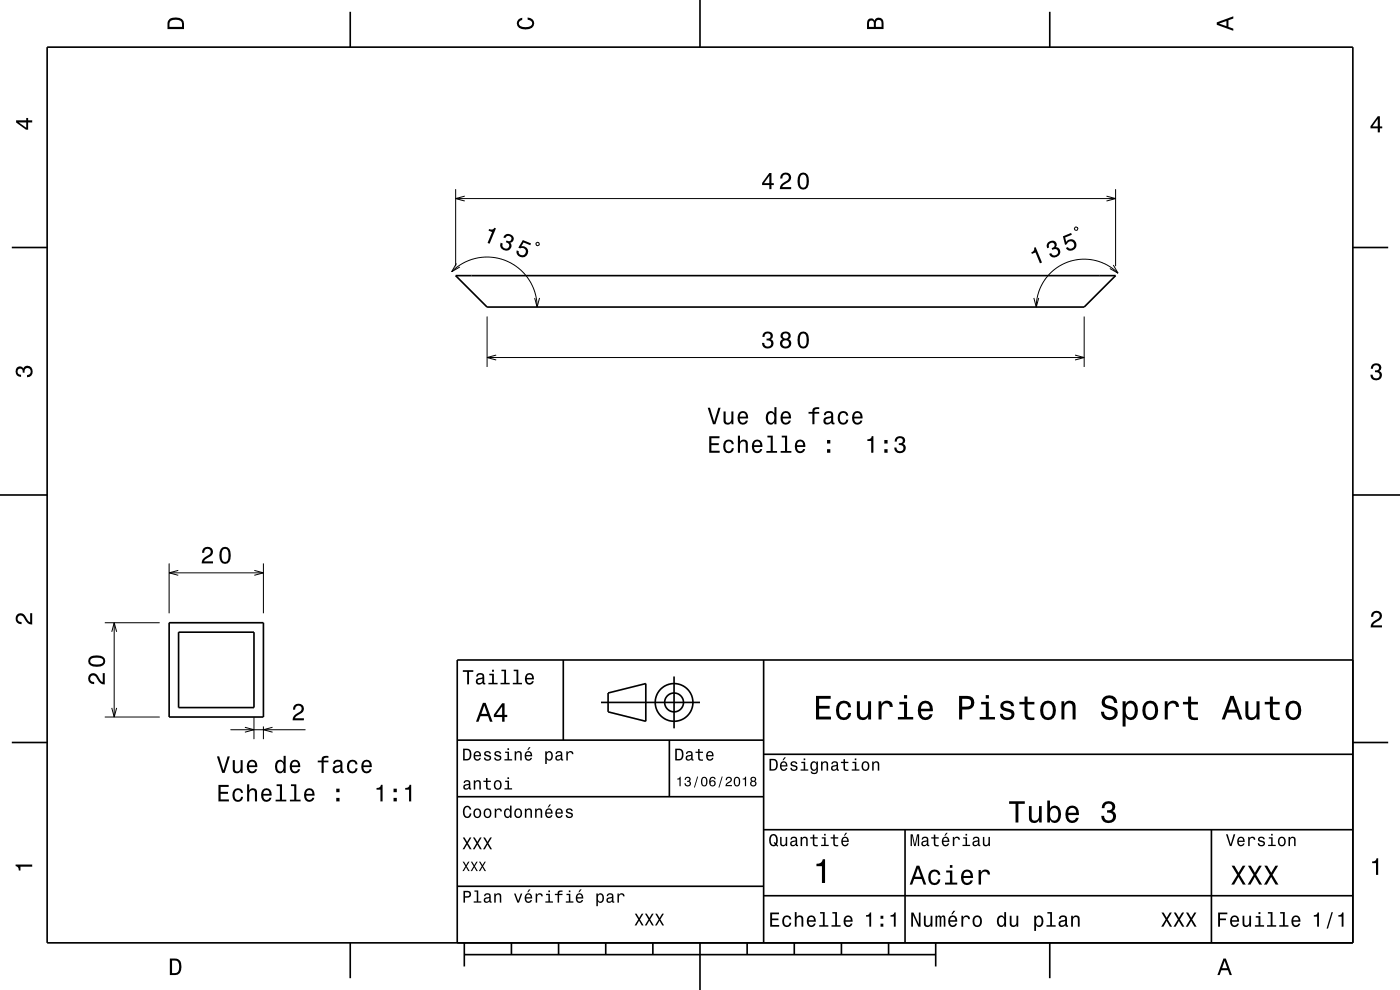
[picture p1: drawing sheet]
<svg xmlns="http://www.w3.org/2000/svg" width="297mm" height="210mm" viewBox="0 0 297 210" stroke-linecap="round" stroke-linejoin="round" font-family="sans-serif">
<g fill="none" stroke="#000" stroke-width=".21">
<path d="M95.8 57.6a10.6 10.6 0 0 1 11.6-2.3 10.6 10.6 0 0 1 6.5 9.8M96.7 40.1v16.4M96.7 42.1h140M96.8 55.9l-1 1.7 1.8-1M98.6 41.6l-1.9 .5 1.9 .5M113.8 51.5h.5v.5h-.5zM228 48.2l.3-.1 .3 .2-.1 .5h-.5zM234.7 41.6l2 .5-2 .5M236.2 56.2l1 1.8-1.8-1M236.7 40.1v16.4M237.2 58a10.2 10.2 0 0 0-11.1-2.2 10.2 10.2 0 0 0-6.3 9.3M103.3 67.1v10.7"/>
<path d="M103.3 75.8h126.7M105.3 75.3l-2 .5 2 .6M113.4 63.2l.5 1.9 .6-1.9M219.3 63.2l.5 1.9 .6-1.9M228.1 75.3l1.9 .5-1.9 .6M230 67.1v10.7M35.9 119.5v10.6M55.9 119.5v10.6M22.2 132.1h11.7M23.7 134l.5-1.9 .5 1.9M24.2 132.1v20M35.9 121.5h20"/>
<path d="M37.8 121l-1.9 .5 1.9 .5M54 121l1.9 .5-1.9 .5M22.2 152.1h11.7M23.7 150.2l.5 1.9 .5-1.9M48.9 154.8h15.9M52 154.3l1.9 .5-1.9 .5M53.9 152.1v4.7M55.9 154.1v2.7M57.8 154.3l-1.9 .5 1.9 .5"/>
</g>
<g fill="none" stroke="#000" stroke-width=".35">
<path d="M10 10h277v190h-277zM74.3 2.5v7.5M148.5 0v10M222.7 2.5v7.5M2.5 52.5h7.5M96.7 58.5h140l-6.7 6.6h-126.7zM287 52.5h7.5M0 105h10M287 105h10M35.9 132.1h20v20h-20zM37.9 134.1h16v16h-16zM119.5 140v17"/>
<path d="M162 140v60M287 140h-190v60M2.5 157.5h7.5M97 157h65M127.5 149h21M129 147l8-2v8l-8-2zM142 157v12M143 143.5v11M287 157.5h7.5M97 169h65M162 176h125M162 160h125"/>
<path d="M192 176v24M257 176v24M97 188h65M162 190h125M74.3 200v7.5M98.5 202.5h100M98.5 200v5M108.5 200v2.5M118.5 200v2.5M128.5 200v2.5M138.5 200v2.5M148.5 200v10"/>
<path d="M158.5 200v2.5M168.5 200v2.5M178.5 200v2.5M188.5 200v2.5M198.5 200v5M222.7 200v7.5"/>
<circle cx="143" cy="149" r="2"/>
<circle cx="143" cy="149" r="4"/>
</g>
<g fill="#000">
<path d="M36 4a2.18 2.18 0 0 0-.5 2.2h3.5v-1.2a1.43 1.43 0 0 0-1.7-1.3zM36.3 4.4a2.15 2.15 0 0 1 2.2 .3l.1 1h-2.6v-1z" fill-rule="evenodd"/>
<path d="M109.9 4.2l.9-.4v.4a.7 .7 0 0 0-.7 .5 .7 .7 0 0 0 .3 .8 1.7 1.7 0 0 0 2.5-.5 .9 .9 0 0 0-1-.8v-.5a1.24 1.24 0 0 1 1.4 1.1 1.24 1.24 0 0 1-1 1.4 2.22 2.22 0 0 1-2.5-.7l-.2-.5z" fill-rule="evenodd"/>
<path d="M184.2 4.2l-.3 .7v1.3h3.5v-1.3a.98 .98 0 0 0-.7-1.1 .98 .98 0 0 0-1.2 .6 .84 .84 0 0 0-1.3-.2zM184.5 4.5a.54 .54 0 0 1 .6-.1 .54 .54 0 0 1 .3 .6v.7h-1zM185.9 4.4a.62 .62 0 0 1 .8-.1 .62 .62 0 0 1 .3 .6v.8h-1.2z" fill-rule="evenodd"/>
<path d="M258.1 4.7v.6l3.5 1.2v-.4l-1-.4v-1.4l1-.4v-.4zM258.6 5l1.6-.5v1z" fill-rule="evenodd"/>
<path d="M3.4 25.5v.5l2.1 1.5h.5v-1.5h.8v-.5h-.8v-.5h-.4v.5zM4 26h1.6v1.1z" fill-rule="evenodd"/>
<path d="M292.3 24.7l-1.6 2.1v.4h1.6v.9h.4v-.9h.5v-.4h-.5v-2.1zM292.3 25.2v1.6h-1.1z" fill-rule="evenodd"/>
<path d="M103.8 48.6l-.2 .3 .8 .3-1 2.3 .5 .2 1.3-3.3-.3-.1a.77 .77 0 0 1-1.1 .3zM107 49.9l-.2 .5 .4 .1a.62 .62 0 0 1 .6-.6 .62 .62 0 0 1 .6 .6 .62 .62 0 0 1-.5 .7l-.4-.2-.2 .4a.72 .72 0 0 1 .7 .7 .72 .72 0 0 1-.8 .7 .72 .72 0 0 1-.6-.8v-.3l-.4-.2a1.18 1.18 0 0 0 1 1.7 1.18 1.18 0 0 0 1.2-1.5l-.2-.2a.9 .9 0 0 0 .8-.9 .9 .9 0 0 0-.8-.9h-.8zM110.9 50.9l-.9 1.6 .3 .2a.8 .8 0 0 1 1.3 .2 .8 .8 0 0 1-.6 1.2 .8 .8 0 0 1-1-.8l-.4-.2a1.21 1.21 0 0 0 1 1.5 1.21 1.21 0 0 0 1.4-1.2 1.21 1.21 0 0 0-1.4-1.1l.5-.9 1.4 .6 .2-.4z" fill-rule="evenodd"/>
<path d="M163.2 36.7l-1.5 2.1v.5h1.5v.8h.5v-.8h.5v-.4h-.5v-2.2zM163.2 37.3v1.6h-1.1zM165.8 36.9l-.3 1h.5a.71 .71 0 0 1 .5-.9 .71 .71 0 0 1 .8 .5 .71 .71 0 0 1-.5 .9 1.79 1.79 0 0 0-1.4 1.7h2.4v-.4h-1.9a2.25 2.25 0 0 1 1.5-1.2 1.13 1.13 0 0 0 .1-1.6 1.13 1.13 0 0 0-1.7 0zM169.5 37.1a2.68 2.68 0 0 0 .4 3 1.14 1.14 0 0 0 1.6-.9 2.31 2.31 0 0 0-.6-2.5l-.5-.1-.5 .1zM170.1 37.1h.6a2.36 2.36 0 0 1 0 2.6h-.6a2.38 2.38 0 0 1 0-2.6z" fill-rule="evenodd"/>
<path d="M219.4 52.6a.77 .77 0 0 1-.6 .9l.1 .4 .8-.3 .9 2.3 .4-.2-1.3-3.3zM222.3 51.4a1.06 1.06 0 0 0-.1 1.3l.4-.2a.62 .62 0 0 1 0-.8 .62 .62 0 0 1 .8-.1 .62 .62 0 0 1 .1 .8l-.4 .2 .2 .4a.72 .72 0 0 1 1 .1 .72 .72 0 0 1-.1 1 .72 .72 0 0 1-1-.1l-.2-.3-.4 .2a1.17 1.17 0 0 0 1.8 .5 1.17 1.17 0 0 0-.1-1.9l-.3-.1a.9 .9 0 0 0-.1-1.1 .9 .9 0 0 0-1.2-.1zM225.5 50.1l.4 1.9 .4-.2a.8 .8 0 0 1 1.1-.7 .8 .8 0 0 1 .4 1.2 .8 .8 0 0 1-1.3 .1l-.4 .2a1.21 1.21 0 0 0 1.8 .4 1.21 1.21 0 0 0 .1-1.8 1.21 1.21 0 0 0-1.8 .1l-.2-.9 1.4-.6-.2-.4z" fill-rule="evenodd"/>
<path d="M162 70.6l-.3 .9h.5a.62 .62 0 0 1 .3-.8 .62 .62 0 0 1 .8 .3 .62 .62 0 0 1-.2 .8h-.5v.4a.72 .72 0 0 1 1 .5 .72 .72 0 0 1-.5 .9 .72 .72 0 0 1-.9-.5l-.1-.4h-.4a1.18 1.18 0 0 0 1.5 1.2 1.18 1.18 0 0 0 .6-1.8l-.3-.1a.9 .9 0 0 0 .4-1.2 .9 .9 0 0 0-1.1-.5zM165.9 70.6a.83 .83 0 0 0 .1 1.4 1.11 1.11 0 0 0-.4 1.5 1.11 1.11 0 0 0 1.6 .4 1.03 1.03 0 0 0 .7-1 1.03 1.03 0 0 0-.6-.9 .88 .88 0 0 0 .4-1.1 .88 .88 0 0 0-1-.6zM165.9 72.9a.75 .75 0 0 1 1.5 0 .75 .75 0 0 1-1.5 0zM166.1 71.3a.59 .59 0 0 1 1.1 0 .59 .59 0 0 1-1.1 0zM169.5 70.8a2.68 2.68 0 0 0 .4 3 1.14 1.14 0 0 0 1.6-.9 2.31 2.31 0 0 0-.6-2.5l-.5-.1-.5 .1zM170.1 70.8h.6a2.37 2.37 0 0 1 0 2.6h-.6a2.38 2.38 0 0 1 0-2.6z" fill-rule="evenodd"/>
<path d="M291.1 77.4a1.08 1.08 0 0 1 1.4-.2 1.08 1.08 0 0 1 .4 1.2l-.3 .3a1.06 1.06 0 0 1 .5 1.3 1.06 1.06 0 0 1-1.2 .7 1.1 1.1 0 0 1-1.2-1.2h.5a.71 .71 0 0 0 1 .8 .71 .71 0 0 0 .1-1.3h-.6v-.4a.61 .61 0 0 0 .8-.3 .61 .61 0 0 0-.2-.8 .61 .61 0 0 0-.9 .2l-.1 .5h-.5z" fill-rule="evenodd"/>
<path d="M3.6 78a.86 .86 0 0 1 1.4 .2 1.06 1.06 0 0 1 1.2-.6 1.06 1.06 0 0 1 .7 1.2 1.1 1.1 0 0 1-1.2 1.2v-.4a.71 .71 0 0 0 .8-1 .71 .71 0 0 0-1.3-.1v.6h-.4a.61 .61 0 0 0-.3-.8 .61 .61 0 0 0-.8 .2 .61 .61 0 0 0 .2 .8l.6 .2v.4a1.15 1.15 0 0 1-1.2-.6 1.15 1.15 0 0 1 .3-1.3z" fill-rule="evenodd"/>
<path d="M150.5 92.5v3.5h2.2v-.4h-1.8v-1.2h1.6v-.4h-1.6v-1h1.7v-.5zM153.7 93.6a1.53 1.53 0 0 0 .9 2.5 1.06 1.06 0 0 0 1.1-1h-.4a.67 .67 0 0 1-.7 .6 .67 .67 0 0 1-.7-.6 1.11 1.11 0 0 1 .7-1.5 .59 .59 0 0 1 .6 .6h.5a1.09 1.09 0 0 0-.8-.9 1.09 1.09 0 0 0-1.2 .3zM156.5 92.4v3.6h.5v-1.5a.63 .63 0 0 1 .5-.9 .63 .63 0 0 1 .7 .8v1.6h.4v-1.7a.88 .88 0 0 0-.6-1 .88 .88 0 0 0-1 .4v-1.3zM159.8 93.6a1.54 1.54 0 0 0 .8 2.5 1.07 1.07 0 0 0 1.1-.8h-.4l-.3 .3-.3 .1a.76 .76 0 0 1-.7-.9h1.7a1.16 1.16 0 0 0-.4-1.4 1.16 1.16 0 0 0-1.5 .2zM160.2 93.8a.66 .66 0 0 1 .8-.1 .66 .66 0 0 1 .3 .7h-1.3zM162.8 92.4v.4h.7v2.9h-.9v.3h2.2v-.3h-.9v-3.3zM165.8 92.4v.4h.7v2.9h-.9v.3h2.3v-.3h-.9v-3.3zM168.9 93.6a1.55 1.55 0 0 0 .8 2.5 1.07 1.07 0 0 0 1.1-.8h-.4l-.3 .3-.3 .1a.76 .76 0 0 1-.7-.9h1.8a1.17 1.17 0 0 0-.5-1.4 1.17 1.17 0 0 0-1.5 .2zM169.3 93.8a.66 .66 0 0 1 .8-.1 .66 .66 0 0 1 .3 .7h-1.3zM175.5 95.3v.7h.6v-.7zM175.5 93.3v.8h.6v-.8z" fill-rule="evenodd"/>
<path d="M150.1 86.5l1.2 3.5h.5l1.1-3.5h-.5l-.9 3-.9-3zM153.5 87.3v1.8a.89 .89 0 0 0 .6 .9 .89 .89 0 0 0 1.1-.4v.4h.4v-2.7h-.4v1.5a.65 .65 0 0 1-.4 .8 .65 .65 0 0 1-.8-.3l-.1-2zM156.8 87.6a1.54 1.54 0 0 0 .8 2.5 1.07 1.07 0 0 0 1.1-.9h-.5l-.2 .4-.4 .1a.76 .76 0 0 1-.7-.9h1.8a1.17 1.17 0 0 0-.5-1.4 1.17 1.17 0 0 0-1.4 .2zM157.1 87.8a.66 .66 0 0 1 .8-.1 .66 .66 0 0 1 .3 .7h-1.3zM162.7 87.6a1.58 1.58 0 0 0 .8 2.5l.4-.1 .4-.4v.4h.4v-3.6h-.4v1.3a.9 .9 0 0 0-1.6-.1zM163.1 87.9a.62 .62 0 0 1 .7-.3 .62 .62 0 0 1 .4 .6 1.12 1.12 0 0 1-.6 1.5 1.19 1.19 0 0 1-.5-1.8zM165.9 87.6a1.54 1.54 0 0 0 .8 2.5 1.06 1.06 0 0 0 1.1-.9h-.5l-.2 .4-.4 .1a.76 .76 0 0 1-.7-.9h1.8a1.16 1.16 0 0 0-.5-1.4 1.16 1.16 0 0 0-1.4 .2zM166.2 87.8a.66 .66 0 0 1 .8-.1 .66 .66 0 0 1 .4 .7h-1.4zM171.5 87.4v.4h.8v2.2h.5v-2.2h1v-.4h-1v-.4l.3-.2h.7v-.4a1.04 1.04 0 0 0-1.5 .7v.3zM175 87.4l-.2 .7h.4a.55 .55 0 0 1 .7-.6 .55 .55 0 0 1 .3 .8l-.2 .1a1 1 0 0 0-1 .2 1 1 0 0 0-.3 1 .93 .93 0 0 0 1.7 0l.1 .3 .5 .1v-.3l-.2-.1v-.2v-1.4a1.02 1.02 0 0 0-.7-.8 1.02 1.02 0 0 0-1.1 .2zM175.2 88.9l1.1-.3a.77 .77 0 0 1-.2 .9 .77 .77 0 0 1-.9 .1l-.1-.4zM178 87.6a1.53 1.53 0 0 0 .9 2.5 1.06 1.06 0 0 0 1.1-1.1h-.5a.67 .67 0 0 1-.6 .7 .67 .67 0 0 1-.7-.6 1.12 1.12 0 0 1 .7-1.5 .59 .59 0 0 1 .6 .6h.5a1.09 1.09 0 0 0-.8-1 1.09 1.09 0 0 0-1.2 .4zM181.1 87.6a1.54 1.54 0 0 0 .8 2.5 1.07 1.07 0 0 0 1.1-.9h-.5l-.2 .4-.4 .1a.76 .76 0 0 1-.7-.9h1.8a1.16 1.16 0 0 0-.5-1.4 1.16 1.16 0 0 0-1.4 .2zM181.4 87.8a.66 .66 0 0 1 .8-.1 .66 .66 0 0 1 .3 .7h-1.3z" fill-rule="evenodd"/>
<path d="M184 93.2v.3h.8v2.5h.5v-3.5h-.4a.77 .77 0 0 1-.9 .7zM187.6 95.3v.7h.7v-.7zM187.6 93.3v.8h.7v-.8zM190.1 92.8l-.3 .9h.4a.62 .62 0 0 1 .4-.8 .62 .62 0 0 1 .8 .3 .62 .62 0 0 1-.2 .8h-.5v.4a.72 .72 0 0 1 .9 .5 .72 .72 0 0 1-.5 .9 .72 .72 0 0 1-.9-.5v-.4h-.5a1.18 1.18 0 0 0 1.5 1.2 1.18 1.18 0 0 0 .6-1.8l-.2-.1a.91 .91 0 0 0 .3-1.2 .91 .91 0 0 0-1-.5z" fill-rule="evenodd"/>
<path d="M43.2 116.3l-.3 1h.4a.7 .7 0 0 1 .5-.9 .7 .7 0 0 1 .9 .5 .7 .7 0 0 1-.5 .9 1.8 1.8 0 0 0-1.4 1.7h2.4v-.4h-1.9a2.23 2.23 0 0 1 1.5-1.2 1.13 1.13 0 0 0 .1-1.7 1.13 1.13 0 0 0-1.7 .1zM46.8 116.5a2.68 2.68 0 0 0 .4 3 1.14 1.14 0 0 0 1.7-.9 2.3 2.3 0 0 0-.6-2.5l-.6-.1-.5 .1zM47.4 116.5h.7a2.38 2.38 0 0 1 0 2.6h-.7a2.38 2.38 0 0 1 0-2.6z" fill-rule="evenodd"/>
<path d="M3.6 130.4a1.22 1.22 0 0 1 2 .7l.4 .6 .4 .3v-1.9h.4v2.4a1.8 1.8 0 0 1-1.7-1.4 .71 .71 0 0 0-.9-.5 .71 .71 0 0 0-.5 .8 .71 .71 0 0 0 .9 .5v.5a1.18 1.18 0 0 1-1.2-.7 1.18 1.18 0 0 1 .2-1.3z" fill-rule="evenodd"/>
<path d="M291.2 129.9a1.18 1.18 0 0 1 1.9 .3 1.18 1.18 0 0 1-1 1.7l-.5 .3-.3 .5h1.9v.4h-2.4a1.8 1.8 0 0 1 1.4-1.8 .71 .71 0 0 0 .5-.8 .71 .71 0 0 0-.9-.5 .71 .71 0 0 0-.5 .8h-.4z" fill-rule="evenodd"/>
<path d="M19 143.1a1.2 1.2 0 0 0-.2 1.3 1.2 1.2 0 0 0 1.2 .7v-.4a.7 .7 0 0 1-.9-.6 .7 .7 0 0 1 .5-.8 .7 .7 0 0 1 .9 .5 1.81 1.81 0 0 0 1.7 1.4v-2.4h-.4v1.9a2.23 2.23 0 0 1-1.2-1.5 1.1 1.1 0 0 0-1.6-.1zM19.2 139.3a1.13 1.13 0 0 0-.5 1.2 1.13 1.13 0 0 0 1 .9 2.27 2.27 0 0 0 2.5-.6 1.14 1.14 0 0 0-.9-1.7 2.9 2.9 0 0 0-2.1 .2zM19.2 139.9a2.38 2.38 0 0 1 2.6 0v.7a2.38 2.38 0 0 1-2.6 0z" fill-rule="evenodd"/>
<path d="M62.5 149.6a1.18 1.18 0 0 1 1.9 .3 1.18 1.18 0 0 1-1 1.7l-.5 .3-.3 .5h1.9v.4h-2.4a1.8 1.8 0 0 1 1.4-1.7 .71 .71 0 0 0 .5-.9 .71 .71 0 0 0-.9-.5 .71 .71 0 0 0-.5 .8h-.4z" fill-rule="evenodd"/>
<path d="M98.2 158.8v2.5h.9a1.37 1.37 0 0 0 .7-2.2 1.56 1.56 0 0 0-1.6-.3zM98.6 159.1a.98 .98 0 0 1 1.1 .7 .98 .98 0 0 1-.6 1.2h-.5zM100.7 159.6a1.04 1.04 0 0 0-.2 1.2 1.04 1.04 0 0 0 1 .5l.5-.5h-.3l-.4 .3a.54 .54 0 0 1-.5-.7h1.3a.83 .83 0 0 0-.4-.9 .83 .83 0 0 0-1 .1zM100.9 159.7l.2-.1a.47 .47 0 0 1 .5 .1 .47 .47 0 0 1 .1 .5h-.9zM102.9 159.5l-.2 .1a.69 .69 0 0 0 .9 .9l.2 .1a.43 .43 0 0 1-.4 .5 .43 .43 0 0 1-.4-.4h-.3a.74 .74 0 0 0 .9 .7 .74 .74 0 0 0 .5-1l-1-.4a.38 .38 0 0 1 .3-.5 .38 .38 0 0 1 .4 .4h.3a.78 .78 0 0 0-1.2-.4zM105.1 159.5l-.2 .1a.69 .69 0 0 0 .9 .9l.2 .1a.43 .43 0 0 1-.4 .5 .43 .43 0 0 1-.5-.4h-.3a.74 .74 0 0 0 .9 .7 .74 .74 0 0 0 .5-1l-.9-.4a.38 .38 0 0 1 .3-.5 .38 .38 0 0 1 .4 .4h.3a.77 .77 0 0 0-1.2-.4zM107.2 159.4v.3h.5v1.3h-.7v.3h1.6v-.3h-.6v-1.6zM107.7 158.7v.4h.3v-.4zM109.2 159.4v1.9h.3v-1.1a.45 .45 0 0 1 .4-.6 .45 .45 0 0 1 .5 .5v1.2h.3v-1.3a.63 .63 0 0 0-.5-.7 .63 .63 0 0 0-.7 .4v-.3zM112.2 158.5l-.4 .6h.3l.5-.6zM111.5 159.6a1.04 1.04 0 0 0-.2 1.2 1.04 1.04 0 0 0 1.1 .5l.5-.5h-.3l-.5 .3a.54 .54 0 0 1-.5-.7h1.3a.83 .83 0 0 0-.4-.9 .83 .83 0 0 0-1 .1zM111.8 159.7l.1-.1a.48 .48 0 0 1 .5 .1 .48 .48 0 0 1 .2 .5h-1zM115.7 159.4v2.7h.3v-1.1a.66 .66 0 0 0 .7 .4 .66 .66 0 0 0 .5-.6 .91 .91 0 0 0 0-1.1 .91 .91 0 0 0-1-.3l-.2 .3v-.3zM116.1 159.8a.45 .45 0 0 1 .5-.2 .45 .45 0 0 1 .3 .4 .65 .65 0 0 1 .1 .8 .65 .65 0 0 1-.7 .2 .98 .98 0 0 1-.2-1.2zM118.1 159.5l-.2 .4h.3a.39 .39 0 0 1 .4-.3 .39 .39 0 0 1 .3 .5h-.1a.65 .65 0 0 0-1 .4 .65 .65 0 0 0 .6 .9l.6-.3 .1 .2h.4v-.2l-.2-.1v-1.1a.72 .72 0 0 0-.5-.6 .72 .72 0 0 0-.7 .2zM118.2 160.6l.8-.3a.55 .55 0 0 1-.2 .7 .55 .55 0 0 1-.6 0zM120.1 159.4v1.9h.4v-1.1a.47 .47 0 0 1 .2-.6 .47 .47 0 0 1 .6 .2v.2h.4a.64 .64 0 0 0-.5-.7 .64 .64 0 0 0-.8 .4v-.3z" fill-rule="evenodd"/>
<path d="M98.2 142.2v.3h.9v2.7h.4v-2.7h.9v-.3zM101.3 143l-.3 .5h.4a.47 .47 0 0 1 .5-.4 .47 .47 0 0 1 .4 .6l-.2 .1a.84 .84 0 0 0-1 .2 .84 .84 0 0 0 0 1.1 .9 .9 0 0 0 1.3-.2l.1 .2 .5 .1v-.3l-.3-.1v-1.3a.87 .87 0 0 0-1.4-.5zM101.4 144.3l.9-.3a.66 .66 0 0 1-.1 .7 .66 .66 0 0 1-.8 .1zM103.8 142.9v.3h.6v1.6h-.8v.4h2v-.4h-.8v-1.9zM104.4 142.1v.4h.4v-.4zM106.4 142.1v.3h.6v2.4h-.8v.4h1.9v-.4h-.7v-2.7zM109 142.1v.3h.6v2.4h-.8v.4h1.9v-.4h-.7v-2.7zM111.6 143.1a1.32 1.32 0 0 0 .7 2.1 .9 .9 0 0 0 .9-.7h-.3l-.2 .3-.4 .1a.65 .65 0 0 1-.6-.8h1.6a1 1 0 0 0-.4-1.2 1 1 0 0 0-1.3 .2zM111.9 143.3a.57 .57 0 0 1 .7-.1 .57 .57 0 0 1 .3 .6h-1.2z" fill-rule="evenodd"/>
<path d="M102.4 149.1l-1.4 4h.5l.4-1.2h1.6l.4 1.2h.6l-1.5-4zM102.7 149.7l.7 1.7h-1.3zM106.5 149.2l-1.7 2.4v.5h1.7v1h.5v-1h.6v-.5h-.6v-2.4zM106.5 149.9v1.7h-1.3z" fill-rule="evenodd"/>
<path d="M143.2 158.8v2.5h.9a1.37 1.37 0 0 0 .7-2.2 1.56 1.56 0 0 0-1.6-.3zM143.6 159.1a.98 .98 0 0 1 1.1 .7 .98 .98 0 0 1-.6 1.2h-.5zM145.7 159.5l-.2 .4h.3a.39 .39 0 0 1 .5-.3 .39 .39 0 0 1 .3 .5h-.2a.65 .65 0 0 0-.9 .4 .65 .65 0 0 0 .5 .9l.7-.3v.2h.4v-.2l-.1-.1-.1-1.1a.73 .73 0 0 0-.4-.6 .73 .73 0 0 0-.8 .2zM145.8 160.6l.8-.3a.55 .55 0 0 1-.1 .7 .55 .55 0 0 1-.7 0zM148.1 158.9v.5h-.5v.3h.5v1.3a.75 .75 0 0 0 1 .4v-.3a.48 .48 0 0 1-.7-.3v-1.1h.7v-.3h-.7v-.5zM150 159.6a1.04 1.04 0 0 0-.2 1.2 1.04 1.04 0 0 0 1.1 .5l.5-.5h-.4l-.4 .3a.54 .54 0 0 1-.5-.7h1.3a.83 .83 0 0 0-.4-.9 .83 .83 0 0 0-1 .1zM150.3 159.7l.1-.1a.48 .48 0 0 1 .5 .1 .48 .48 0 0 1 .2 .5h-1z" fill-rule="evenodd"/>
<path d="M173.1 147.6v5h3.2v-.6h-2.5v-1.7h2.2v-.6h-2.2v-1.5h2.4v-.6zM177.8 149.2a2.59 2.59 0 0 0 .5 3.4 1.58 1.58 0 0 0 2.3-1.4h-.6a.95 .95 0 0 1-.9 1 .95 .95 0 0 1-1-.9 1.59 1.59 0 0 1 .9-2.1 .85 .85 0 0 1 .9 .8h.7a1.56 1.56 0 0 0-1.1-1.3 1.56 1.56 0 0 0-1.7 .5zM181.8 148.8v2.5a1.27 1.27 0 0 0 .9 1.4 1.27 1.27 0 0 0 1.5-.7v.6h.6v-3.8h-.6v2.2a.92 .92 0 0 1-.6 1.1 .92 .92 0 0 1-1.2-.4v-2.9zM186.4 148.8v3.8h.6v-2.2a.95 .95 0 0 1 .5-1.1 .95 .95 0 0 1 1.2 .3l.1 .4h.6a1.28 1.28 0 0 0-1-1.4 1.28 1.28 0 0 0-1.4 .8v-.6zM190.8 148.9v.5h1v2.7h-1.3v.5h3.2v-.5h-1.3v-3.2zM191.8 147.4v.8h.6v-.8zM195.1 149.2a2.62 2.62 0 0 0 .5 3.4 1.57 1.57 0 0 0 2.2-1.1h-.6l-.3 .5-.5 .2a1.08 1.08 0 0 1-1-1.3h2.5a1.66 1.66 0 0 0-.7-2 1.66 1.66 0 0 0-2.1 .3zM195.6 149.5a.94 .94 0 0 1 1.2-.2 .94 .94 0 0 1 .5 1h-1.9zM203.5 147.6v5h.6v-2.1h.8a1.47 1.47 0 0 0 1.8-1.2 1.47 1.47 0 0 0-1.5-1.7zM204.1 148.2a1.6 1.6 0 0 1 1.8 .5 .86 .86 0 0 1 0 .9 .86 .86 0 0 1-.9 .3h-.9zM208.1 148.9v.5h1v2.7h-1.3v.5h3.3v-.5h-1.3v-3.2zM209.1 147.4v.8h.7v-.8zM212.6 148.9a1.08 1.08 0 0 0-.3 1.2 1.08 1.08 0 0 0 1 .7l1.1 .4a.57 .57 0 0 1 .2 .6 .57 .57 0 0 1-.5 .4 .96 .96 0 0 1-1.4-.8h-.6a1.6 1.6 0 0 0 1.3 1.4 1.6 1.6 0 0 0 1.7-.8 1.13 1.13 0 0 0-1-1.6l-1.1-.3-.2-.4a.87 .87 0 0 1 .9-.5 .87 .87 0 0 1 .8 .6h.6a1.4 1.4 0 0 0-2.1-1.1zM217.4 147.8v1.1h-1.1v.5h1.1v2.6l.2 .4 .4 .3h1.4v-.5a.97 .97 0 0 1-1.4-.5v-2.3h1.4v-.5h-1.4v-1.1zM221.1 149.2a2.56 2.56 0 0 0 .5 3.4 1.72 1.72 0 0 0 1.8-.2 1.72 1.72 0 0 0 .6-1.7 1.7 1.7 0 0 0-.9-1.9 1.7 1.7 0 0 0-2 .4zM221.6 149.6a.96 .96 0 0 1 1-.4 .96 .96 0 0 1 .7 .8 1.59 1.59 0 0 1-1 2.2 1.19 1.19 0 0 1-1-1.5zM225.2 148.8v3.8h.6v-2.2a.97 .97 0 0 1 .5-1.1 .97 .97 0 0 1 1.1 .2l.1 .7v2.4h.7v-2.5a1.27 1.27 0 0 0-.9-1.4 1.27 1.27 0 0 0-1.5 .6v-.5zM234.1 147.9a1.38 1.38 0 0 0-.3 1.5 1.38 1.38 0 0 0 1.3 .9 1.25 1.25 0 0 1 1.4 .9 1.15 1.15 0 0 1-1.3 .9 1.15 1.15 0 0 1-1-1.1h-.7a1.8 1.8 0 0 0 1.7 1.8 1.8 1.8 0 0 0 1.9-1.6 1.46 1.46 0 0 0-1.5-1.4l-.6-.2a.83 .83 0 0 1-.5-1.1 .83 .83 0 0 1 1.2-.3l.5 .5 .1 .4h.7a1.67 1.67 0 0 0-1-1.6 1.67 1.67 0 0 0-1.9 .4zM238.2 148.8v5.3h.6v-2.1a1.32 1.32 0 0 0 1.4 .7 1.32 1.32 0 0 0 1.1-1.1 2.43 2.43 0 0 0-.8-2.8 1.21 1.21 0 0 0-1.7 .5v-.5zM239.1 149.6a.9 .9 0 0 1 .9-.4 .9 .9 0 0 1 .7 .8 1.61 1.61 0 0 1-.9 2.2 1.18 1.18 0 0 1-1-1.5zM242.8 149.2a2.56 2.56 0 0 0 .5 3.4 1.72 1.72 0 0 0 1.8-.2 1.72 1.72 0 0 0 .6-1.7 1.7 1.7 0 0 0-.9-1.9 1.7 1.7 0 0 0-2 .4zM243.3 149.6a.96 .96 0 0 1 1-.4 .96 .96 0 0 1 .7 .8 1.59 1.59 0 0 1-1 2.2 1.19 1.19 0 0 1-1-1.5zM247.1 148.8v3.8h.6v-2.2a.95 .95 0 0 1 .5-1.1 .95 .95 0 0 1 1.2 .3l.1 .4h.6a1.28 1.28 0 0 0-1-1.4 1.28 1.28 0 0 0-1.4 .8v-.6zM252 147.8v1.1h-1v.5h1l.1 2.6 .2 .4 .4 .3h1.4v-.5a.97 .97 0 0 1-1.4-.5v-2.3h1.4v-.5h-1.4v-1.1zM261 147.6l-1.8 5h.6l.6-1.4h2l.5 1.4h.7l-1.9-5zM261.4 148.3l.7 2.2h-1.5zM264.2 148.8v2.5a1.27 1.27 0 0 0 .9 1.4 1.27 1.27 0 0 0 1.5-.7v.6h.6v-3.8h-.6v2.2a.92 .92 0 0 1-.6 1.1 .92 .92 0 0 1-1.1-.4l-.1-2.9zM269.4 147.8v1.1h-1.1v.5h1.1v2.6l.2 .4 .4 .3 .7 .1 .8-.1v-.5a.97 .97 0 0 1-1.4-.5l-.1-2.3h1.5v-.5h-1.5v-1.1zM273.1 149.2a2.56 2.56 0 0 0 .6 3.4 1.72 1.72 0 0 0 1.8-.2 1.72 1.72 0 0 0 .6-1.7 1.7 1.7 0 0 0-.9-1.9 1.7 1.7 0 0 0-2.1 .4zM273.6 149.6a.96 .96 0 0 1 1-.4 .96 .96 0 0 1 .7 .8 1.59 1.59 0 0 1-.9 2.2 1.19 1.19 0 0 1-1.1-1.5z" fill-rule="evenodd"/>
<path d="M46.3 166.5v3.5h2.3v-.4h-1.8v-1.2h1.6v-.4h-1.6v-1.1h1.7v-.4zM49.6 167.6a1.53 1.53 0 0 0 .9 2.5 1.05 1.05 0 0 0 1.1-1.1h-.5a.67 .67 0 0 1-.6 .7 .67 .67 0 0 1-.7-.6 1.11 1.11 0 0 1 .7-1.5 .6 .6 0 0 1 .6 .6h.5a1.09 1.09 0 0 0-.8-1 1.09 1.09 0 0 0-1.2 .4zM52.4 166.4v3.6h.5v-1.6a.63 .63 0 0 1 .4-.7 .63 .63 0 0 1 .8 .3v2h.4v-1.8a.88 .88 0 0 0-.6-1 .88 .88 0 0 0-1 .5v-1.3zM55.7 167.6a1.54 1.54 0 0 0 .8 2.5 1.06 1.06 0 0 0 1.1-.9h-.5l-.2 .4-.4 .1a.76 .76 0 0 1-.6-.9h1.7a1.16 1.16 0 0 0-.5-1.4 1.16 1.16 0 0 0-1.4 .2zM56 167.8a.66 .66 0 0 1 .8-.1 .66 .66 0 0 1 .4 .7h-1.3zM58.7 166.4v.4h.7v2.8h-.9v.4h2.2v-.4h-.9v-3.2zM61.7 166.4v.4h.7v2.8h-.9v.4h2.3v-.4h-.9v-3.2zM64.8 167.6a1.54 1.54 0 0 0 .8 2.5 1.06 1.06 0 0 0 1.1-.9h-.4l-.3 .4-.3 .1a.76 .76 0 0 1-.7-.9h1.7a1.17 1.17 0 0 0-.5-1.4 1.17 1.17 0 0 0-1.4 .2zM65.2 167.8a.66 .66 0 0 1 .7-.1 .66 .66 0 0 1 .4 .7h-1.3zM71.3 169.2v.8h.7v-.8zM71.3 167.3v.7h.7v-.7z" fill-rule="evenodd"/>
<path d="M46 160.4l1.1 3.6h.5l1.2-3.6h-.5l-.9 3-.9-3zM49.4 161.2v1.8a.89 .89 0 0 0 .6 1 .89 .89 0 0 0 1.1-.5v.5h.4v-2.8h-.5v1.6a.65 .65 0 0 1-.4 .8 .65 .65 0 0 1-.8-.3v-2.1zM52.7 161.5a1.54 1.54 0 0 0 .8 2.5 1.06 1.06 0 0 0 1-.8h-.4l-.2 .3-.4 .2a.76 .76 0 0 1-.7-1h1.8a1.17 1.17 0 0 0-.5-1.3 1.17 1.17 0 0 0-1.4 .1zM53 161.7a.66 .66 0 0 1 .8-.1 .66 .66 0 0 1 .3 .8h-1.3zM58.6 161.5a1.58 1.58 0 0 0 .8 2.5l.4-.1 .4-.4v.5h.4v-3.7h-.4v1.4a.89 .89 0 0 0-1.6-.2zM59 161.8a.62 .62 0 0 1 .7-.2 .62 .62 0 0 1 .4 .5 1.12 1.12 0 0 1-.6 1.6 1.19 1.19 0 0 1-.5-1.9zM61.8 161.5a1.54 1.54 0 0 0 .8 2.5 1.05 1.05 0 0 0 1.1-.8h-.5l-.2 .3-.4 .2a.76 .76 0 0 1-.7-1h1.8a1.16 1.16 0 0 0-.5-1.3 1.16 1.16 0 0 0-1.4 .1zM62.1 161.7a.66 .66 0 0 1 .8-.1 .66 .66 0 0 1 .3 .8h-1.3zM67.4 161.3v.4h.8v2.3h.5v-2.3h1v-.4h-1v-.3l.3-.2 .7-.1v-.3a1.03 1.03 0 0 0-1.5 .7v.2zM70.9 161.4l-.2 .6h.4a.55 .55 0 0 1 .6-.5 .55 .55 0 0 1 .4 .8h-.2a1 1 0 0 0-1 .2 1 1 0 0 0-.3 1.1 .94 .94 0 0 0 1.7 0l.1 .3 .5 .1v-.4h-.2l-.1-.2v-1.4a1.02 1.02 0 0 0-.6-.9 1.02 1.02 0 0 0-1.1 .3zM71.1 162.9l1.1-.3a.77 .77 0 0 1-.2 .9 .77 .77 0 0 1-.9 0l-.1-.3zM73.9 161.5a1.53 1.53 0 0 0 .8 2.5 1.05 1.05 0 0 0 1.1-1h-.4a.67 .67 0 0 1-.6 .7 .67 .67 0 0 1-.7-.6 1.12 1.12 0 0 1 .7-1.6 .6 .6 0 0 1 .6 .6h.4a1.09 1.09 0 0 0-.7-.9 1.09 1.09 0 0 0-1.2 .3zM76.9 161.5a1.54 1.54 0 0 0 .8 2.5 1.05 1.05 0 0 0 1.1-.8h-.4l-.2 .3-.4 .2a.76 .76 0 0 1-.7-1h1.8a1.16 1.16 0 0 0-.5-1.3 1.16 1.16 0 0 0-1.5 .1zM77.3 161.7a.66 .66 0 0 1 .8-.1 .66 .66 0 0 1 .3 .8h-1.3z" fill-rule="evenodd"/>
<path d="M79.9 167.1v.4h.8v2.5h.5v-3.5h-.4a.77 .77 0 0 1-.9 .6zM83.5 169.2v.8h.7v-.8zM83.5 167.3v.7h.7v-.7zM86 167.1v.4h.8v2.5h.4v-3.5h-.3a.77 .77 0 0 1-.9 .6z" fill-rule="evenodd"/>
<path d="M98.5 165.6l-.1 .5h.2a.39 .39 0 0 1 .5-.4 .39 .39 0 0 1 .3 .6h-.2a.65 .65 0 0 0-.9 .4 .65 .65 0 0 0 .6 .8l.6-.3 .1 .2 .4 .1v-.3h-.2v-1.1a.72 .72 0 0 0-.5-.6 .72 .72 0 0 0-.8 .1zM98.7 166.7l.8-.2a.55 .55 0 0 1-.2 .6 .55 .55 0 0 1-.6 .1zM100.5 165.5v2h.3v-1.1a.45 .45 0 0 1 .4-.7 .45 .45 0 0 1 .5 .6v1.2h.3v-1.3a.63 .63 0 0 0-.4-.7 .63 .63 0 0 0-.8 .3v-.3zM103.1 165v.6h-.5v.3h.5v1.3a.74 .74 0 0 0 1 .3v-.3a.49 .49 0 0 1-.7-.2v-1.1h.7v-.3h-.7v-.6zM105 165.7a1.04 1.04 0 0 0-.2 1.3 1.04 1.04 0 0 0 1.1 .5 1.04 1.04 0 0 0 .5-1.3 1.04 1.04 0 0 0-1.2-.7zM105.2 165.9a.48 .48 0 0 1 .5-.1 .48 .48 0 0 1 .4 .4 .66 .66 0 0 1 0 .7 .66 .66 0 0 1-.7 .3 .97 .97 0 0 1-.2-1.3zM107.2 165.6v.3h.5v1.3h-.7v.3h1.6v-.3h-.6v-1.6zM107.7 164.9v.3h.3v-.3z" fill-rule="evenodd"/>
<path d="M98.4 171.2a1.45 1.45 0 0 0 .7 2.3 .94 .94 0 0 0 .9-1h-.3a.59 .59 0 0 1-.8 .7 1.31 1.31 0 0 1 .2-2l.3 .1 .2 .4h.4a.85 .85 0 0 0-.6-.8 .85 .85 0 0 0-1 .3zM100.6 171.7a1.04 1.04 0 0 0-.1 1.3 1.04 1.04 0 0 0 1.1 .5 1.04 1.04 0 0 0 .5-1.3 1.04 1.04 0 0 0-1.2-.7zM100.9 171.9a.48 .48 0 0 1 .5-.1 .48 .48 0 0 1 .3 .4 .66 .66 0 0 1 0 .7 .66 .66 0 0 1-.7 .3 .98 .98 0 0 1-.1-1.3zM102.8 171.7a1.04 1.04 0 0 0-.2 1.3 1.04 1.04 0 0 0 1.2 .5 1.04 1.04 0 0 0 .5-1.3 1.04 1.04 0 0 0-1.2-.7zM103 171.9a.48 .48 0 0 1 .5-.1 .48 .48 0 0 1 .4 .4 .66 .66 0 0 1 0 .7 .66 .66 0 0 1-.7 .3 .97 .97 0 0 1-.2-1.3zM105 171.5v2h.3v-1.1a.47 .47 0 0 1 .2-.6 .47 .47 0 0 1 .6 .2l.1 .1h.3a.64 .64 0 0 0-.5-.6 .64 .64 0 0 0-.7 .4v-.4zM107.1 171.7a1.06 1.06 0 0 0-.2 1.2 1.06 1.06 0 0 0 .9 .6l.4-.3v.3h.3v-2.6h-.3v.9a.63 .63 0 0 0-1.1-.1zM107.4 171.9a.44 .44 0 0 1 .4-.1 .44 .44 0 0 1 .4 .4 .65 .65 0 0 1 0 .7 .65 .65 0 0 1-.7 .3l-.2-.4zM109.3 171.7a1.04 1.04 0 0 0-.1 1.3 1.04 1.04 0 0 0 1.1 .5 1.04 1.04 0 0 0 .5-1.3 1.04 1.04 0 0 0-1.2-.7zM109.5 171.9a.48 .48 0 0 1 .6-.1 .48 .48 0 0 1 .3 .4 .66 .66 0 0 1 0 .7 .66 .66 0 0 1-.7 .3 .98 .98 0 0 1-.2-1.3zM111.4 171.5v2h.3v-1.1a.45 .45 0 0 1 .3-.7 .45 .45 0 0 1 .5 .6v1.2h.4v-1.3a.63 .63 0 0 0-.5-.7 .63 .63 0 0 0-.7 .3v-.3zM113.5 171.5v2h.3v-1.1a.45 .45 0 0 1 .3-.6 .45 .45 0 0 1 .6 .2v1.5h.3v-1.3a.63 .63 0 0 0-.4-.7 .63 .63 0 0 0-.8 .3v-.3zM116.5 170.7l-.3 .6h.2l.5-.6zM115.9 171.7a1.04 1.04 0 0 0-.2 1.2 1.04 1.04 0 0 0 1 .6l.5-.6h-.3l-.4 .4a.54 .54 0 0 1-.5-.7h1.2a.83 .83 0 0 0-.3-1 .83 .83 0 0 0-1 .1zM116.1 171.9l.2-.1a.47 .47 0 0 1 .4 .1 .47 .47 0 0 1 .2 .4h-.9zM118 171.7a1.04 1.04 0 0 0-.2 1.2 1.04 1.04 0 0 0 1.1 .6l.5-.6h-.3l-.5 .4a.53 .53 0 0 1-.5-.7h1.3a.83 .83 0 0 0-.3-1 .83 .83 0 0 0-1.1 .1zM118.3 171.9l.1-.1a.47 .47 0 0 1 .5 .1 .47 .47 0 0 1 .2 .4h-1zM120.2 171.6l-.1 .2a.69 .69 0 0 0 .8 .9l.3 .1a.43 .43 0 0 1-.4 .5 .43 .43 0 0 1-.5-.4h-.3a.74 .74 0 0 0 .9 .7 .74 .74 0 0 0 .5-1.1l-1-.3a.38 .38 0 0 1 .3-.5 .38 .38 0 0 1 .5 .3h.3a.77 .77 0 0 0-1.3-.4z" fill-rule="evenodd"/>
<path d="M143.7 165.1v.3h.4v1.4h.3v-2zM145.4 164.9l-.2 .5h.3a.35 .35 0 0 1 .2-.4 .35 .35 0 0 1 .4 .1 .35 .35 0 0 1-.1 .5h-.2v.2a.42 .42 0 0 1 .5 .4 .42 .42 0 0 1-.4 .5 .42 .42 0 0 1-.4-.6h-.3a.66 .66 0 0 0 .9 .7 .66 .66 0 0 0 .2-1.1 .58 .58 0 0 0 0-.9 .58 .58 0 0 0-.9 .1zM147.9 164.7l-.7 2.3h.2l.7-2.3zM148.9 165a1.15 1.15 0 0 0 .5 1.8 1.16 1.16 0 0 0 .5-1.8 .63 .63 0 0 0-1 0zM149.2 165.1l.2-.1a.98 .98 0 0 1 0 1.6l-.2-.1-.2-.3v-.7zM150.7 164.9a1.36 1.36 0 0 0 .2 1.9 .66 .66 0 0 0 .8-.2 .66 .66 0 0 0-.1-.9 .66 .66 0 0 0-.9 0 .59 .59 0 0 1 .5-.7l.4 .3h.2a.64 .64 0 0 0-.4-.5 .64 .64 0 0 0-.7 .1zM150.7 166.2a.45 .45 0 0 1 .9 0 .45 .45 0 0 1-.9 0zM153.1 164.7l-.7 2.3h.2l.7-2.3zM154.1 164.9l-.2 .6h.3a.4 .4 0 0 1 .3-.5 .4 .4 0 0 1 .5 .3 .4 .4 0 0 1-.3 .5l-.2 .1a.93 .93 0 0 0-.6 .9h1.4v-.3h-1.1l.5-.4a.67 .67 0 0 0 .5-1 .67 .67 0 0 0-1.1-.2zM155.8 165a1.15 1.15 0 0 0 .5 1.8 1.16 1.16 0 0 0 .5-1.8 .63 .63 0 0 0-1 0zM156.1 165.1l.2-.1a.98 .98 0 0 1 0 1.6l-.2-.1-.2-.3v-.7zM157.6 165.1v.3h.4v1.4h.3v-2zM159.4 164.9l-.2 .5 .2 .3a.62 .62 0 0 0-.1 .9 .62 .62 0 0 0 1 0 .62 .62 0 0 0-.1-.9 .57 .57 0 0 0 0-.9 .57 .57 0 0 0-.8 .1zM159.4 166.2a.41 .41 0 0 1 .8 0 .41 .41 0 0 1-.8 0zM159.5 165.3a.34 .34 0 0 1 .6 0 .34 .34 0 0 1-.6 0z" fill-rule="evenodd"/>
<path d="M163.2 161v2.5h.9a1.37 1.37 0 0 0 .7-2.2 1.58 1.58 0 0 0-1.6-.3zM163.6 161.3a.98 .98 0 0 1 1.1 .7 .98 .98 0 0 1-.6 1.2h-.5zM166.4 160.7l-.4 .6h.2l.5-.6zM165.7 161.7a1.04 1.04 0 0 0-.2 1.2 1.04 1.04 0 0 0 1 .6l.5-.6h-.3l-.4 .4a.54 .54 0 0 1-.5-.7h1.3a.83 .83 0 0 0-.4-1 .83 .83 0 0 0-1 .1zM165.9 161.9l.2-.1a.48 .48 0 0 1 .5 .1 .48 .48 0 0 1 .1 .4h-.9zM167.9 161.6l-.2 .2a.68 .68 0 0 0 .9 .9l.2 .1a.43 .43 0 0 1-.4 .5 .43 .43 0 0 1-.4-.4h-.3a.74 .74 0 0 0 .9 .7 .74 .74 0 0 0 .5-1.1l-1-.3a.38 .38 0 0 1 .3-.5 .38 .38 0 0 1 .4 .4l.3-.1a.78 .78 0 0 0-1.2-.4zM170 161.6v.3h.5v1.3h-.7v.3h1.7v-.3h-.7v-1.6zM170.5 160.9v.3h.3v-.3zM172.1 161.7a1.06 1.06 0 0 0-.2 1.2 1.06 1.06 0 0 0 .9 .6l.4-.3a.52 .52 0 0 1-.2 .7 .52 .52 0 0 1-.7-.3h-.3a.78 .78 0 0 0 .9 .6 .78 .78 0 0 0 .6-.8v-1.9h-.3v.4l-.2-.3a.64 .64 0 0 0-.9 .1zM172.4 161.9a.45 .45 0 0 1 .4-.1 .45 .45 0 0 1 .4 .4 .65 .65 0 0 1 0 .7 .65 .65 0 0 1-.7 .3l-.2-.4zM174.2 161.5v2h.3v-1.1a.45 .45 0 0 1 .3-.6 .45 .45 0 0 1 .5 .2l.1 1.5h.3v-1.3a.63 .63 0 0 0-.5-.7 .63 .63 0 0 0-.7 .3v-.3zM176.6 161.6l-.2 .5h.3a.39 .39 0 0 1 .4-.4 .39 .39 0 0 1 .3 .6h-.1a.65 .65 0 0 0-1 .4 .65 .65 0 0 0 .6 .8l.6-.3 .1 .2 .4 .1-.2-.4v-1a.73 .73 0 0 0-1.2-.5zM176.7 162.7l.8-.2a.55 .55 0 0 1-.2 .6 .55 .55 0 0 1-.6 .1zM178.9 161v.6h-.5v.3h.5l.1 1.3a.75 .75 0 0 0 1 .3v-.3a.48 .48 0 0 1-.7-.2v-1.1h.7v-.3h-.7v-.6zM180.8 161.6v.3h.5v1.3h-.6v.3h1.6v-.3h-.6v-1.6zM181.3 160.9v.3h.4v-.3zM183 161.7a1.04 1.04 0 0 0-.2 1.3 1.04 1.04 0 0 0 1.2 .5 1.04 1.04 0 0 0 .4-1.3 1.04 1.04 0 0 0-1.2-.7zM183.2 161.9a.48 .48 0 0 1 .5-.1 .48 .48 0 0 1 .4 .4 .66 .66 0 0 1 0 .7 .66 .66 0 0 1-.7 .3 .98 .98 0 0 1-.2-1.3zM185 161.5v2h.3v-1.1a.45 .45 0 0 1 .3-.6 .45 .45 0 0 1 .6 .2v1.5h.3v-1.3a.63 .63 0 0 0-.4-.7 .63 .63 0 0 0-.8 .3v-.3z" fill-rule="evenodd"/>
<path d="M163.4 177.2a1.45 1.45 0 0 0 .7 2.3l.5-.2 .3 .3 .2-.2-.3-.3a1.53 1.53 0 0 0-.5-2.2l-.6 .1zM163.8 177.3l.3-.1a1.21 1.21 0 0 1 .5 1.7l-.3-.3-.2 .2 .3 .3a.45 .45 0 0 1-.7-.1 1.62 1.62 0 0 1 .1-1.7zM165.5 177.5v1.3a.63 .63 0 0 0 .4 .7 .63 .63 0 0 0 .8-.3v.3h.3v-2h-.3v1.2a.46 .46 0 0 1-.3 .5 .46 .46 0 0 1-.6-.2v-1.5zM167.9 177.6l-.2 .5h.3a.39 .39 0 0 1 .5-.4 .39 .39 0 0 1 .2 .6h-.1a.65 .65 0 0 0-.9 .4 .65 .65 0 0 0 .5 .8l.6-.3 .1 .2 .4 .1v-.3h-.2v-1.1a.73 .73 0 0 0-1.2-.5zM168 178.7l.8-.2a.55 .55 0 0 1-.2 .6 .55 .55 0 0 1-.6 .1zM169.8 177.5v2h.4v-1.1a.45 .45 0 0 1 .2-.6 .45 .45 0 0 1 .6 .2v1.5h.3v-1.3a.63 .63 0 0 0-.4-.7 .63 .63 0 0 0-.8 .3v-.3zM172.4 177v.6h-.5v.3h.5l.1 1.3a.75 .75 0 0 0 1 .3v-.3a.49 .49 0 0 1-.7-.2v-1.1h.7v-.3h-.7v-.6zM174.3 177.6v.3h.5v1.3h-.6v.3h1.6v-.3h-.6v-1.6zM174.8 176.9v.3h.4v-.3zM176.8 177v.6h-.6v.3h.6v1.3a.74 .74 0 0 0 1 .3v-.3a.49 .49 0 0 1-.7-.2v-1.1h.7v-.3h-.7v-.6zM179.4 176.7l-.4 .6h.2l.5-.6zM178.7 177.7a1.04 1.04 0 0 0-.2 1.2 1.04 1.04 0 0 0 1 .6l.5-.6h-.3l-.4 .4a.54 .54 0 0 1-.5-.7h1.3a.83 .83 0 0 0-.4-1 .83 .83 0 0 0-1 .1zM178.9 177.9l.2-.1a.48 .48 0 0 1 .5 .1 .48 .48 0 0 1 .1 .4h-.9z" fill-rule="evenodd"/>
<path d="M193.2 177v2.5h.3v-2.3l.4 2.3h.3l.5-2.3v2.3h.3v-2.5h-.5l-.4 2.2-.5-2.2zM195.7 177.6l-.2 .5h.3a.39 .39 0 0 1 .5-.4 .39 .39 0 0 1 .3 .6h-.2a.65 .65 0 0 0-.9 .4 .65 .65 0 0 0 .5 .8l.7-.3v.2l.4 .1v-.3h-.1l-.1-1.1a.73 .73 0 0 0-1.2-.5zM195.8 178.7l.8-.2a.55 .55 0 0 1-.1 .6 .55 .55 0 0 1-.7 .1zM198.1 177v.6h-.5v.3h.5v1.3a.74 .74 0 0 0 1 .3v-.3a.49 .49 0 0 1-.7-.2v-1.1h.7v-.3h-.7v-.6zM200.7 176.7l-.4 .6h.3l.5-.6zM200 177.7a1.04 1.04 0 0 0-.2 1.2 1.04 1.04 0 0 0 1.1 .6l.5-.6h-.4l-.4 .4a.54 .54 0 0 1-.5-.7h1.3a.83 .83 0 0 0-.4-1 .83 .83 0 0 0-1 .1zM200.3 177.9l.1-.1a.48 .48 0 0 1 .5 .1 .48 .48 0 0 1 .2 .4h-1zM202.1 177.5v2h.3v-1.1a.47 .47 0 0 1 .3-.6 .47 .47 0 0 1 .6 .2v.1h.3a.64 .64 0 0 0-.4-.6 .64 .64 0 0 0-.8 .4v-.4zM204.3 177.6v.3h.5v1.3h-.6v.3h1.6v-.3h-.6v-1.6zM204.8 176.9v.3h.4v-.3zM206.6 177.6l-.2 .5h.3a.39 .39 0 0 1 .4-.4 .39 .39 0 0 1 .3 .6h-.1a.65 .65 0 0 0-1 .4 .65 .65 0 0 0 .6 .8l.6-.3 .1 .2 .4 .1v-.3h-.2v-1.1a.72 .72 0 0 0-.5-.6 .72 .72 0 0 0-.7 .1zM206.7 178.7l.8-.2a.55 .55 0 0 1-.2 .6 .55 .55 0 0 1-.6 .1zM208.5 177.5v1.3a.63 .63 0 0 0 .5 .7 .63 .63 0 0 0 .7-.3v.3h.3v-2h-.3v1.2a.46 .46 0 0 1-.3 .5 .46 .46 0 0 1-.6-.2v-1.5z" fill-rule="evenodd"/>
<path d="M214.1 170v.5h1.3v4h.6v-4h1.4v-.5zM218.3 171v2.3a1.14 1.14 0 0 0 .8 1.2 1.14 1.14 0 0 0 1.3-.6v.6h.6v-3.5h-.6v2a.83 .83 0 0 1-.5 1 .83 .83 0 0 1-1-.4v-2.6zM222.2 169.8v4.7h.5v-.6a1.19 1.19 0 0 0 1.3 .7 1.19 1.19 0 0 0 1-1.1 1.93 1.93 0 0 0-1.3-2.6l-.5 .1-.5 .5v-1.7zM223 171.7a.81 .81 0 0 1 .9-.3 .81 .81 0 0 1 .6 .7 1.45 1.45 0 0 1-.9 2 1.52 1.52 0 0 1-.6-2.4zM226.4 171.4a1.98 1.98 0 0 0 1 3.2 1.36 1.36 0 0 0 1.4-1.1h-.5l-.3 .4-.5 .2a.97 .97 0 0 1-.9-1.2h2.3a1.5 1.5 0 0 0-.6-1.8 1.5 1.5 0 0 0-1.9 .3zM226.9 171.6a.85 .85 0 0 1 1-.1 .85 .85 0 0 1 .4 .9h-1.7zM234.1 170.3l-.3 .5-.1 .6h.6a.82 .82 0 0 1 1-1 .82 .82 0 0 1 .5 1.3l-.9 .2v.5a.92 .92 0 0 1 1.1 .4 .92 .92 0 0 1-.3 1.2 .92 .92 0 0 1-1.2-.2l-.3-.7h-.6a1.56 1.56 0 0 0 1.7 1.5 1.56 1.56 0 0 0 1.4-1.8l-.1-.3-.6-.4a1.16 1.16 0 0 0 .5-1.5 1.16 1.16 0 0 0-1.4-.7l-.5 .1z" fill-rule="evenodd"/>
<path d="M260.1 177l.8 2.5h.4l.8-2.5h-.4l-.6 2.1-.7-2.1zM262.7 177.7a1.04 1.04 0 0 0-.2 1.2 1.04 1.04 0 0 0 1 .6l.5-.6h-.3l-.4 .4a.54 .54 0 0 1-.5-.7h1.3a.83 .83 0 0 0-.4-1 .83 .83 0 0 0-1 .1zM262.9 177.9l.2-.1a.48 .48 0 0 1 .5 .1 .48 .48 0 0 1 .1 .4h-.9zM264.8 177.5v2h.3v-1.1a.47 .47 0 0 1 .3-.6 .47 .47 0 0 1 .6 .2v.1h.3a.64 .64 0 0 0-.5-.6 .64 .64 0 0 0-.7 .4v-.4zM267 177.6l-.1 .2a.69 .69 0 0 0 .9 .9l.2 .1a.43 .43 0 0 1-.4 .5 .43 .43 0 0 1-.5-.4h-.3a.74 .74 0 0 0 .9 .7 .74 .74 0 0 0 .5-1.1l-.9-.3a.38 .38 0 0 1 .3-.5 .38 .38 0 0 1 .4 .4l.3-.1a.78 .78 0 0 0-1.3-.4zM269.2 177.6v.3h.5v1.3h-.7v.3h1.6v-.3h-.6v-1.6zM269.7 176.9v.3h.3v-.3zM271.3 177.7a1.04 1.04 0 0 0-.1 1.3 1.04 1.04 0 0 0 1.1 .5 1.04 1.04 0 0 0 .5-1.3 1.04 1.04 0 0 0-1.2-.7zM271.5 177.9a.48 .48 0 0 1 .6-.1 .48 .48 0 0 1 .3 .4 .67 .67 0 0 1 0 .7 .67 .67 0 0 1-.7 .3 .98 .98 0 0 1-.2-1.3zM273.3 177.5v2h.4v-1.1a.45 .45 0 0 1 .3-.7 .45 .45 0 0 1 .5 .6v1.2h.4v-1.3a.63 .63 0 0 0-.5-.7 .63 .63 0 0 0-.7 .3v-.3z" fill-rule="evenodd"/>
<path d="M3.3 183.4h3.5v.4h-2.5v.9h-.3a.77 .77 0 0 0-.7-1z" fill-rule="evenodd"/>
<path d="M98.1 182.8l.6 1-.6 1h.3l.5-.8 .4 .8h.3l-.6-1.1 .6-.9h-.3l-.4 .7-.5-.7zM99.9 182.8l.6 1-.7 1h.3l.5-.8 .5 .8h.3l-.7-1.1 .6-.9h-.3l-.4 .7-.4-.7zM101.6 182.8l.6 1-.6 1h.3l.4-.8 .5 .8h.3l-.6-1.1 .6-.9h-.3l-.5 .7-.4-.7z" fill-rule="evenodd"/>
<path d="M98.2 177.6l.7 1.3-.8 1.3h.4l.6-1.1 .6 1.1h.3l-.7-1.3 .7-1.3h-.4l-.5 1-.5-1zM100.3 177.6l.8 1.3-.8 1.3h.4l.6-1.1 .5 1.1h.4l-.8-1.3 .8-1.3h-.4l-.5 1-.6-1zM102.5 177.6l.7 1.3-.7 1.3h.3l.6-1.1 .6 1.1h.4l-.8-1.3 .7-1.3h-.3l-.6 1-.5-1z" fill-rule="evenodd"/>
<path d="M98.3 189v2.5h.4v-1.1a.96 .96 0 0 0 1.2-.7 .67 .67 0 0 0-.7-.7zM98.7 189.3h.4a.43 .43 0 0 1 .5 .4 .43 .43 0 0 1-.5 .4h-.4zM100.6 188.9v.3h.5v2h-.6v.3h1.6v-.3h-.6v-2.3zM102.9 189.6l-.2 .5h.3a.39 .39 0 0 1 .5-.4 .39 .39 0 0 1 .2 .6h-.1a.65 .65 0 0 0-.9 .4 .65 .65 0 0 0 .5 .8l.6-.3 .1 .2 .4 .1v-.3h-.2v-1.1a.73 .73 0 0 0-1.2-.5zM103 190.7l.8-.2a.55 .55 0 0 1-.2 .6 .55 .55 0 0 1-.6 .1zM104.8 189.5v2h.4v-1.1a.45 .45 0 0 1 .2-.6 .45 .45 0 0 1 .6 .2v1.5h.3v-1.3a.63 .63 0 0 0-.4-.7 .63 .63 0 0 0-.8 .3v-.3zM109 189.5l.8 2h.3l.7-2h-.3l-.6 1.6-.5-1.6zM112.2 188.7l-.4 .6h.3l.5-.6zM111.5 189.7a1.04 1.04 0 0 0-.2 1.2 1.04 1.04 0 0 0 1.1 .6l.5-.6h-.3l-.5 .4a.54 .54 0 0 1-.5-.7h1.3a.83 .83 0 0 0-.4-1 .83 .83 0 0 0-1 .1zM111.8 189.9l.1-.1a.48 .48 0 0 1 .5 .1 .48 .48 0 0 1 .2 .4h-1zM113.6 189.5v2h.4v-1.1a.47 .47 0 0 1 .2-.6 .47 .47 0 0 1 .6 .2v.1h.4a.64 .64 0 0 0-.5-.6 .64 .64 0 0 0-.8 .4v-.4zM115.8 189.6v.3h.5v1.3h-.6v.3h1.6v-.3h-.6v-1.6zM116.3 188.9v.3h.4v-.3zM117.7 189.6v.3h.6v1.6h.3v-1.6h.7v-.3h-.7v-.3l.7-.1v-.3a.68 .68 0 0 0-.7 0 .68 .68 0 0 0-.3 .7zM120.2 189.6v.3h.5v1.3h-.7v.3h1.6v-.3h-.6v-1.6zM120.7 188.9v.3h.3v-.3zM123 188.7l-.3 .6h.2l.5-.6zM122.4 189.7a1.04 1.04 0 0 0-.2 1.2 1.04 1.04 0 0 0 1 .6l.5-.6h-.3l-.4 .4a.54 .54 0 0 1-.5-.7h1.2a.83 .83 0 0 0-.3-1 .83 .83 0 0 0-1 .1zM122.6 189.9l.2-.1a.48 .48 0 0 1 .5 .1 .48 .48 0 0 1 .1 .4h-.9zM126.5 189.5v2.7h.3v-1a.66 .66 0 0 0 .7 .3 .66 .66 0 0 0 .6-.6 .91 .91 0 0 0 0-1 .91 .91 0 0 0-1-.3l-.3 .2v-.3zM127 189.9a.45 .45 0 0 1 .5-.1 .45 .45 0 0 1 .3 .4v.3a.6 .6 0 0 1-.5 .8 .85 .85 0 0 1-.3-1.4zM128.9 189.6l-.2 .5h.3a.39 .39 0 0 1 .5-.4 .39 .39 0 0 1 .3 .6h-.2a.65 .65 0 0 0-.9 .4 .65 .65 0 0 0 .5 .8l.6-.3 .1 .2 .4 .1v-.3h-.2v-1.1a.73 .73 0 0 0-1.2-.5zM129 190.7l.8-.2a.55 .55 0 0 1-.1 .6 .55 .55 0 0 1-.7 .1zM131 189.5v2h.3v-1.1a.47 .47 0 0 1 .3-.6 .47 .47 0 0 1 .6 .2v.1h.3a.64 .64 0 0 0-.5-.6 .64 .64 0 0 0-.7 .4v-.4z" fill-rule="evenodd"/>
<path d="M134.7 193.8l.7 1.2-.8 1.3h.4l.6-1 .6 1h.3l-.7-1.3 .7-1.2h-.4l-.5 .9-.6-.9zM136.8 193.8l.8 1.2-.8 1.3h.4l.5-1 .6 1h.4l-.8-1.3 .8-1.2h-.4l-.5 .9-.6-.9zM139 193.8l.7 1.2-.7 1.3h.3l.6-1 .6 1h.4l-.8-1.3 .7-1.2h-.3l-.6 .9-.5-.9z" fill-rule="evenodd"/>
<path d="M163.4 193.6v3h1.9v-.4h-1.5v-1h1.3v-.4h-1.3v-.9h1.5v-.3zM166.2 194.5a1.31 1.31 0 0 0 .7 2.2 .9 .9 0 0 0 1-1h-.4a.57 .57 0 0 1-.5 .6 .57 .57 0 0 1-.6-.5 .81 .81 0 0 1-.1-.9 .81 .81 0 0 1 .9-.4l.3 .5h.4a.94 .94 0 0 0-.7-.8 .94 .94 0 0 0-1 .3zM168.6 193.5v3.1h.4v-1.4a.54 .54 0 0 1 .3-.6 .54 .54 0 0 1 .7 .3v1.7h.4v-1.6a.76 .76 0 0 0-.5-.8 .76 .76 0 0 0-.9 .4v-1.1zM171.4 194.5a1.32 1.32 0 0 0 .7 2.2 .91 .91 0 0 0 .9-.8h-.3l-.2 .3-.4 .1a.65 .65 0 0 1-.6-.8h1.6a1 1 0 0 0-.5-1.1 1 1 0 0 0-1.2 .1zM171.7 194.7a.57 .57 0 0 1 .7-.1 .57 .57 0 0 1 .3 .6h-1.2zM174 193.5v.3h.6v2.5h-.8v.3h1.9v-.3h-.7v-2.8zM176.6 193.5v.3h.6v2.5h-.8v.3h1.9v-.3h-.7v-2.8zM179.2 194.5a1.32 1.32 0 0 0 .7 2.2 .91 .91 0 0 0 .9-.8h-.3l-.2 .3-.4 .1a.65 .65 0 0 1-.5-.8h1.5a1 1 0 0 0-.4-1.1 1 1 0 0 0-1.3 .1zM179.5 194.7a.57 .57 0 0 1 .7-.1 .57 .57 0 0 1 .3 .6h-1.1z" fill-rule="evenodd"/>
<path d="M173.2 183.2a1.1 1.1 0 0 0 1.3-.9h.5v5h-.6v-3.6h-1.2z" fill-rule="evenodd"/>
<path d="M183.7 194.1v.3h.7v2.2h.4v-3h-.3a.66 .66 0 0 1-.8 .5zM186.8 195.9v.7h.6v-.7zM186.8 194.3v.6h.6v-.6zM188.9 194.1v.3h.7v2.2h.4v-3h-.3a.66 .66 0 0 1-.8 .5z" fill-rule="evenodd"/>
<path d="M194.4 183.6l-1.4 4h.5l.4-1.1h1.6l.5 1.1h.5l-1.5-4zM194.7 184.2l.7 1.8h-1.3zM197.3 184.9a1.75 1.75 0 0 0 .9 2.9 1.21 1.21 0 0 0 1.3-1.3h-.5a.76 .76 0 0 1-.7 .8 .76 .76 0 0 1-.8-.7 1.28 1.28 0 0 1 .7-1.7 .68 .68 0 0 1 .8 .7h.5a1.25 1.25 0 0 0-.9-1.1 1.25 1.25 0 0 0-1.3 .4zM200.7 184.7v.4h.8v2.1h-1v.4h2.6v-.4h-1.1v-2.5zM201.5 183.5v.6h.5v-.6zM204.2 184.9a1.77 1.77 0 0 0 .9 2.9 1.21 1.21 0 0 0 1.3-1h-.5l-.3 .4-.4 .1a.87 .87 0 0 1-.8-1.1h2a1.33 1.33 0 0 0-.5-1.5 1.33 1.33 0 0 0-1.7 .2zM204.6 185.1a.75 .75 0 0 1 .9-.1 .75 .75 0 0 1 .4 .8h-1.5zM207.6 184.5v3.1h.5v-1.7a.76 .76 0 0 1 .4-.9 .76 .76 0 0 1 1 .2v.3h.5a1.02 1.02 0 0 0-.8-1 1.02 1.02 0 0 0-1.1 .6v-.6z" fill-rule="evenodd"/>
<path d="M193.3 193.6v3h.4v-2.5l1.1 2.5h.5v-3h-.4v2.4l-1.1-2.4zM196 194.3v1.5a.76 .76 0 0 0 .5 .8 .76 .76 0 0 0 .9-.4v.4h.4v-2.3h-.4v1.3a.55 .55 0 0 1-.3 .7 .55 .55 0 0 1-.7-.3v-1.7zM198.5 194.3v2.3h.3v-1.6l.2-.5h.2l.1 .2v1.9h.4v-1.8l.3-.3 .2 .4v1.7h.4v-1.6a.59 .59 0 0 0-.5-.8l-.5 .3-.4-.3-.4 .3v-.2zM202.2 193.2l-.4 .7h.3l.6-.7zM201.4 194.5a1.32 1.32 0 0 0 .7 2.2 .91 .91 0 0 0 .9-.8h-.3l-.2 .3-.4 .1a.65 .65 0 0 1-.6-.8h1.6a1 1 0 0 0-.5-1.1 1 1 0 0 0-1.2 .1zM201.7 194.7a.57 .57 0 0 1 .7-.1 .57 .57 0 0 1 .3 .6h-1.2zM204 194.3v2.3h.3v-1.4a.57 .57 0 0 1 .3-.6 .57 .57 0 0 1 .8 .2v.2h.4a.77 .77 0 0 0-.6-.8 .77 .77 0 0 0-.9 .4v-.3zM206.6 194.5a1.24 1.24 0 0 0-.2 1.5 1.24 1.24 0 0 0 1.3 .6 1.34 1.34 0 0 0 .6-1.4 1.34 1.34 0 0 0-1-1zM206.9 194.7a.57 .57 0 0 1 .6-.2 .57 .57 0 0 1 .4 .5 .8 .8 0 0 1 0 .9 .8 .8 0 0 1-.9 .4 1.17 1.17 0 0 1-.1-1.6zM211.7 194.5a1.35 1.35 0 0 0 .7 2.2l.4-.2 .2-.3v.4h.4v-3.1h-.3v1.1a.77 .77 0 0 0-1.4-.1zM212 194.7a.53 .53 0 0 1 .6-.2 .53 .53 0 0 1 .4 .5 .96 .96 0 0 1-.6 1.3 1.01 1.01 0 0 1-.4-1.6zM214.2 194.3v1.5a.76 .76 0 0 0 .5 .8 .76 .76 0 0 0 1-.4v.4h.3v-2.3h-.4v1.3a.55 .55 0 0 1-.3 .7 .55 .55 0 0 1-.7-.3v-1.7zM219.4 194.3v3.2h.4v-1.3a.79 .79 0 0 0 .8 .4 .79 .79 0 0 0 .7-.7 1.13 1.13 0 0 0 0-1.2 1.13 1.13 0 0 0-1.1-.5l-.4 .4v-.3zM219.9 194.7a.53 .53 0 0 1 .6-.2 .53 .53 0 0 1 .4 .5 .78 .78 0 0 1 .1 .9 .78 .78 0 0 1-.9 .4 1.19 1.19 0 0 1-.2-1.6zM222.2 193.5v.3h.6v2.5h-.8v.3h1.9v-.3h-.7v-2.8zM224.9 194.4l-.2 .5h.3a.47 .47 0 0 1 .6-.4 .47 .47 0 0 1 .3 .6l-.2 .1a.84 .84 0 0 0-1 .2 .84 .84 0 0 0 0 1.1 .91 .91 0 0 0 1.3-.2l.1 .2 .5 .1v-.3l-.2-.1-.1-1.3a.87 .87 0 0 0-.5-.7 .87 .87 0 0 0-.9 .2zM225 195.7l1-.3a.66 .66 0 0 1-.2 .7 .66 .66 0 0 1-.8 .1zM227.2 194.3v2.3h.4v-1.4a.54 .54 0 0 1 .4-.6 .54 .54 0 0 1 .6 .3l.1 1.7h.3v-1.6a.76 .76 0 0 0-.5-.8 .76 .76 0 0 0-.9 .4v-.3z" fill-rule="evenodd"/>
<path d="M246.4 193.6l.9 1.4-1 1.6h.5l.7-1.2 .7 1.2h.4l-.9-1.6 .9-1.4h-.4l-.7 1.1-.6-1.1zM249 193.6l.9 1.4-.9 1.6h.4l.7-1.2 .7 1.2h.5l-1-1.6 .9-1.4h-.4l-.7 1.1-.6-1.1zM251.6 193.6l.9 1.4-.9 1.6h.4l.7-1.2 .7 1.2h.5l-1-1.6 .9-1.4h-.4l-.7 1.1-.6-1.1z" fill-rule="evenodd"/>
<path d="M258.4 193.6v3h.4v-1.4h1.3v-.4h-1.3v-.9h1.6v-.3zM261.2 194.5a1.32 1.32 0 0 0 .7 2.2 .91 .91 0 0 0 .9-.8h-.4l-.1 .3-.4 .1a.65 .65 0 0 1-.6-.8h1.6a1 1 0 0 0-.5-1.2 1 1 0 0 0-1.2 .2zM261.5 194.7a.57 .57 0 0 1 .7-.1 .57 .57 0 0 1 .3 .6h-1.2zM263.6 194.3v1.5a.76 .76 0 0 0 .5 .8 .76 .76 0 0 0 .9-.4v.4h.4v-2.3h-.4v1.3a.55 .55 0 0 1-.3 .7 .55 .55 0 0 1-.7-.3v-1.7zM266.4 194.3v.4h.6v1.6h-.8v.3h2v-.3h-.8v-2zM267 193.5v.4h.4v-.4zM269 193.5v.3h.6v2.5h-.8v.3h1.9v-.3h-.7v-2.8zM271.6 193.5v.3h.6v2.5h-.8v.3h1.9v-.3h-.7v-2.8zM274.2 194.5a1.32 1.32 0 0 0 .7 2.2 .91 .91 0 0 0 .9-.8h-.3l-.2 .3-.4 .1a.65 .65 0 0 1-.5-.8h1.5a1 1 0 0 0-.4-1.1 1 1 0 0 0-1.3 .1zM274.5 194.7a.57 .57 0 0 1 .7-.1 .57 .57 0 0 1 .3 .6h-1.1z" fill-rule="evenodd"/>
<path d="M261.3 183.6l1.2 2-1.3 2h.6l.9-1.6 1 1.6h.6l-1.3-2 1.2-2h-.6l-.9 1.5-.8-1.5zM264.7 183.6l1.2 2-1.2 2h.6l.9-1.6 .9 1.6h.6l-1.2-2 1.2-2h-.6l-.9 1.5-.8-1.5zM268.2 183.6l1.2 2-1.3 2h.7l.9-1.6 .9 1.6h.6l-1.2-2 1.1-2h-.5l-.9 1.5-.9-1.5z" fill-rule="evenodd"/>
<path d="M278.7 194.1v.3h.7v2.2h.4v-3h-.3a.66 .66 0 0 1-.8 .5zM282.5 193.5l-1.1 3.5h.3l1.1-3.5zM283.9 194.1v.3h.7v2.2h.4v-3h-.3a.66 .66 0 0 1-.8 .5z" fill-rule="evenodd"/>
<path d="M291.1 182.7a.77 .77 0 0 0 .9-.6h.4v3.5h-.5v-2.5h-.8z" fill-rule="evenodd"/>
<path d="M36 203.3v3.5h1.2a1.42 1.42 0 0 0 1.3-1.7 1.38 1.38 0 0 0-1.3-1.8zM36.5 203.8h1a1.89 1.89 0 0 1 0 2.5l-1 .1z" fill-rule="evenodd"/>
<path d="M259.5 203.3l-1.2 3.5h.4l.4-1h1.4l.4 1h.4l-1.2-3.5zM259.8 203.8l.5 1.6h-1z" fill-rule="evenodd"/>
</g>
</svg>
